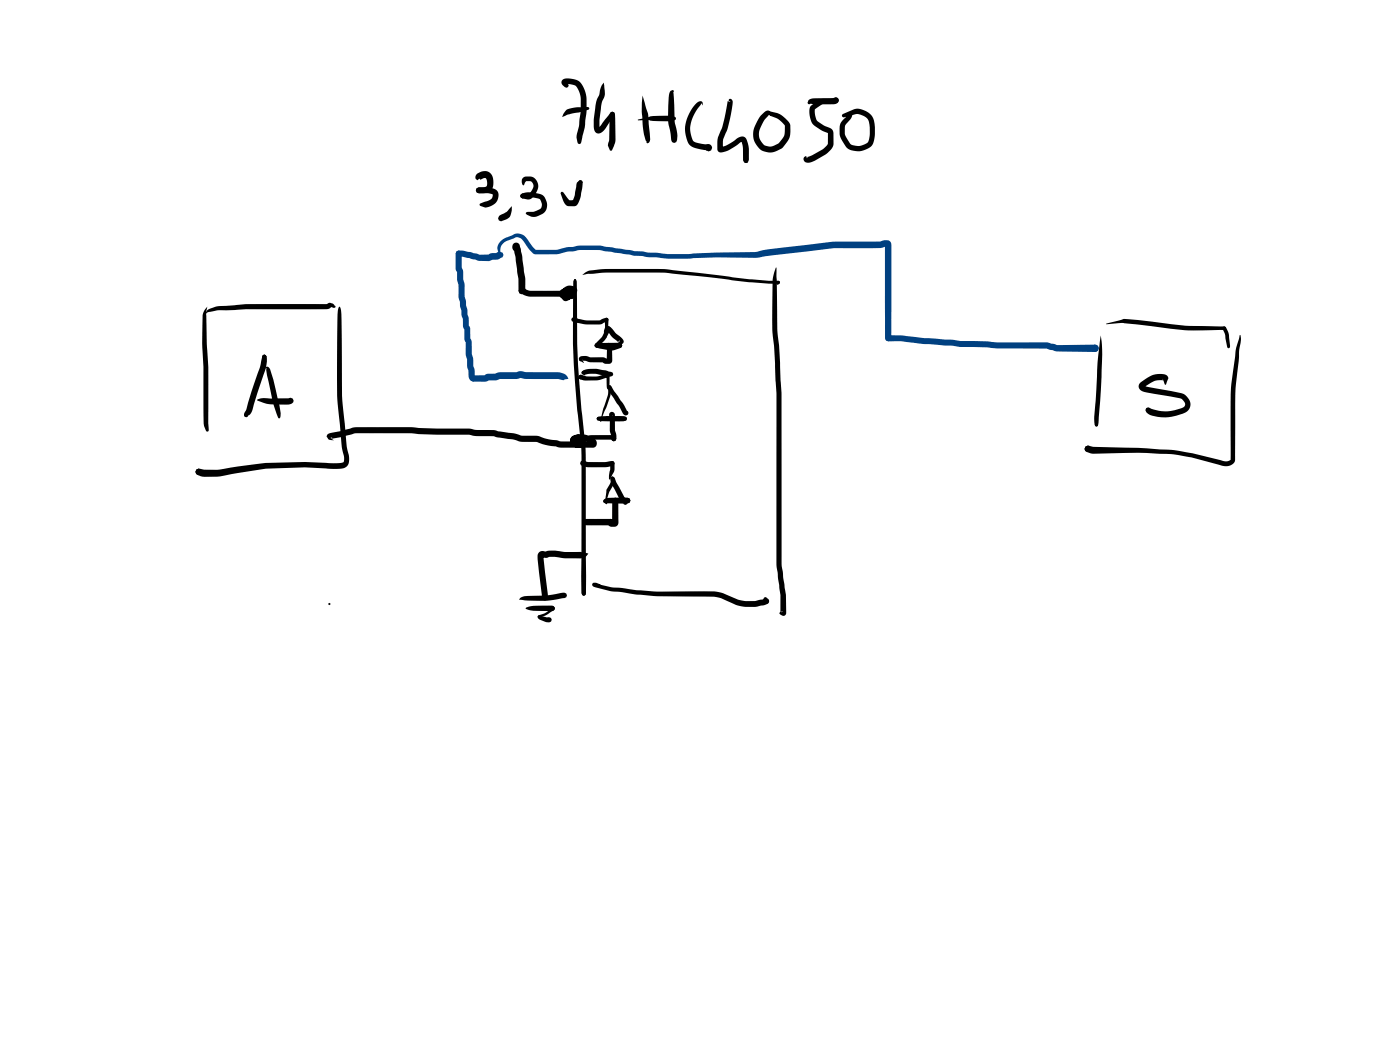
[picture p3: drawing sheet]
<svg xmlns="http://www.w3.org/2000/svg" width="285mm" height="214mm" viewBox="0 0 285 214" stroke-linecap="round" stroke-linejoin="round" font-family="sans-serif">
<g fill="#000">
<path d="M114.5 16.3a3.4 3.4 0 0 1 4 1l.4 .8a11.3 11.3 0 0 1 .3 6.4l-.1 1.5-.8 3-.1 .2-.2 .1-.3-.1-.1-.2a6.3 6.3 0 0 1 .3-3.7v-.4a13.4 13.4 0 0 0 .1-6.1 1.99 1.99 0 0 0-2.4-1.7h-.4l.1-.4a.85 .85 0 0 1 .4 1 .94 .94 0 0 1-1.2-.5l-.2-.5zM122.9 16.8l.3 2.4-.2 .7a4.3 4.3 0 0 0-.7 2.3l-.3 2.3 .1 1.7-.3-.2 .5-.4 2-2.6 .4-.3 .3 .2 .2 .4-1.6 2.3a2.15 2.15 0 0 1-1.9 1.6 1.3 1.3 0 0 1-.8-1.4v-1.6l.3-2.1a7.1 7.1 0 0 1 .9-3l.2-1.3zM130.8 19.4l.6 2a9.5 9.5 0 0 1 .7 4.3l.3 2.7a.62 .62 0 0 1-.7 .7l-.1-.3a11.3 11.3 0 0 1-.8-5l-.1-2.9zM136.5 18.6l.5-.3 .2 .3-.1 .4 .3 5.8a7.6 7.6 0 0 1 .3 4.1l-.4 .2-.5-.2-.1-.4-.6-3.6v-5zM97.1 35.4a1.94 1.94 0 0 1 2.3-.4 1.94 1.94 0 0 1 1.1 2.1 1.93 1.93 0 0 1-2.3 2.3h-.7l-.4-.2-.2-.4 .2-.5 .4-.2h.9l.7-.2 .1-.5-.1-.8-.3-.4-.9 .4-.3-.2-.4 .3-.4-.5zM97.1 38.3a3.4 3.4 0 0 1 2.2-.1h.2a1.72 1.72 0 0 1 2 1.5 2.58 2.58 0 0 1-2.7 2.6l-1.1-.4-.1-.2a1.64 1.64 0 0 1 1.3-.7 1.33 1.33 0 0 0 1.4-1.4l-1.4-.3a2.79 2.79 0 0 1-1.8-.1l-.2-.4zM106.1 39.5l.5-.2a5.9 5.9 0 0 1 3.6 .3l.4 .2a2.77 2.77 0 0 1 .7 2.7l-.7 1-1.5 .6h-1l-.8-.3-.3-.4 .3-.2 1.4-.1 1.2-.5a1.05 1.05 0 0 0 .4-1.1l-.3-.9-.5-.2a4.7 4.7 0 0 0-2.6-.2l-.5 .2-.3-.2-.2-.3zM106.5 36.2l.7-.3a1.89 1.89 0 0 1 2.4 1.6 3.2 3.2 0 0 1-2 3.1l-1.3-.2-.4-.5 .2-.3 .3-.2 1.2 .2a2.87 2.87 0 0 0 1-1.8 .83 .83 0 0 0-.7-.9h-.8l-.5 .9a1.2 1.2 0 0 1-.1-1.6zM115.4 22.3l2.3-.5h1.9l.3 .1 .1 .2-.1 .2-1.2 .4-3.1 .6-1.2 .5 .3-.6zM114.2 39.1l.2-.1 .3 .2 1.3 1.7-.2-.1h1.1l-.3 .1a10.7 10.7 0 0 0 .9-3.7l.4-.4h.6l.1 .9a8.3 8.3 0 0 1-1.2 4.1l-.4 .2a2.22 2.22 0 0 1-1.8-.2l-.6-1-.5-1.4zM124.3 22.9l.4-.2 .3 .2 .2 .4 .1 5.1-.1 .8-.6 1.4h-.4l-.1-.2a1.42 1.42 0 0 1-.2-1.4l.1-.6 .1-4.9zM129.9 24.4l1.2-.3a9.9 9.9 0 0 1 4.3-.5h1l.9 .1 .2 .2 .1 .2-.1 .3-1.1 .3-3.5-.1-.9-.2-2.1 .1z"/>
<path d="M141.8 21a.75 .75 0 0 1 1.3-.1v.6l-.3-.4a9.6 9.6 0 0 0-2.3 5.4l.1 .8a1.83 1.83 0 0 0 .7 1.6l1.6 .4h1.3a.81 .81 0 0 1 .8 .8l-.2 .5-.5 .2-.5-.2-.2-.4 .2 .3 .3 .1h-.5a5 5 0 0 1-3.2-1.1 6.5 6.5 0 0 1 .5-7.4zM148.5 20.2a.69 .69 0 0 1 .7 .3 .69 .69 0 0 1-.1 .8l-.3 2.1a16.1 16.1 0 0 1-1.6 5v2l-.4-.5 1.3-.4 2.6-1.6a.98 .98 0 0 1 1.4 .6 8.1 8.1 0 0 1 .4 4.1l-.2-.2 .1 .3-.2 .4-.3 .1-.4-.2-.2-.4a8.8 8.8 0 0 0-.3-3.7l-.1-.2 .2 .2h-.1a10.9 10.9 0 0 1-4.1 2.1h-.3a.64 .64 0 0 1-.5-.7v-2l.6-1.7a26.7 26.7 0 0 0 1.5-6l.5 .1-.3-.1zM151.6 32.5l.6-.3a.56 .56 0 0 1-.2 1l-.4-.2-.1-.3zM154.9 23.5l.7-.6a.69 .69 0 0 1 .7-.4 .69 .69 0 0 1 .6 .5v.5l-.5-.4 .2 .3a7 7 0 0 0-2.1 4 2.25 2.25 0 0 0 2.6 2.4l1.5-.7a3.1 3.1 0 0 0 1.2-2.4v-1.1a4.5 4.5 0 0 0-1.9-1.6l-1.4-.7 .1-.5 .4-.1a5 5 0 0 1 3.7 2.3l.2 .4v1.4a4.2 4.2 0 0 1-5.9 3.8 4 4 0 0 1-1.2-5.2zM164.7 20.4l.8-.4h4.3l-.2 .4 .2-.4 .4-.2 .4 .2 .2 .4a.96 .96 0 0 1-1 .8h-3.8l-.8-.1-.5 .1-.3-.3zM165.1 21.6l1.4-1a2.93 2.93 0 0 1 2.5-.5l.4-.1a.89 .89 0 0 1 1.4 .4l-.2 .4-.4 .2-.4-.1 .4 .1-2.6 .2-1.7 1a2.98 2.98 0 0 0 .8 2.6l1.1 .8 1.3 .5 .4 .4 .2 .6v2.5l-.4 .7-1.1 1-2.3 1.4-.9 .4a.84 .84 0 0 1-1.1-.1 .84 .84 0 0 1-.1-1.1h.4l.1 .3 .1-.3 .9-.3 2.2-1.2 1-1.1 .1-2.2-1.3-.5-.9-.6a3.6 3.6 0 0 1-1.5-4.2zM171.5 23.3l2.4-1.1a3.8 3.8 0 0 1 3.8 1.8l.4 1.2v2.5a2.83 2.83 0 0 1-2.6 3 3.2 3.2 0 0 1-3.4-1 4.5 4.5 0 0 1-.7-5.1 3 3 0 0 1 2.1-1.3 3.5 3.5 0 0 1-1.3 2.1l-.2 .5v1.5l1.2 1.9a3.1 3.1 0 0 0 3.4-.2l.3-.7 .2-1.2-.1-1.8-.4-1.2a3.3 3.3 0 0 0-2-1l-2.8 .7-.3-.1zM101.6 44l1.5-.8 1.1-1.2v.8a2.01 2.01 0 0 1-1.8 2.1l-.4 .2-.4-.2-.2-.4zM104.5 49.6a.83 .83 0 0 1 1.4 .7 .83 .83 0 0 1-1.3 .7l-.2-.3a1.06 1.06 0 0 1 .1-1.1zM104.6 49.9a.93 .93 0 0 1 1.4 .7l.7 4.5a11.4 11.4 0 0 1 .2 4.1l-.2 .5-.4 .2-.5-.2-.2-.5a12.4 12.4 0 0 0-.3-4l-.6-4.2 .1 .1a.74 .74 0 0 1-.2-1.2zM106.1 39.5l.3-.1 .4 .2 .1 .3-.1 .4-.4 .1-.4-.2-.1-.3zM105.8 58.7l.5-.2 1.7 .7h4.7a8.5 8.5 0 0 0 3.4-.3 .81 .81 0 0 1 1 .9l-.2 .4-.4 .2-.4-.2-.2-.5 .3 .4-.3 .1a7.8 7.8 0 0 1-3.2 .2h-5.1l-1.8-.7-.2-.5z"/>
<path d="M116.9 56.9l.2-.1 .2 .3-.2 .4-.3-.4zM116.9 56.9h.3l.2 .2v.8a230.4 230.4 0 0 0 1.8 33.7l.1 29.3a.46 .46 0 0 1-.5 .3 .46 .46 0 0 1-.4-.5v-29.1a223.4 223.4 0 0 1-1.7-33.7zM118.5 56a2.78 2.78 0 0 1 2.2-1 68.1 68.1 0 0 1 10.2-.2h4.4l9.1 1a104.5 104.5 0 0 0 14.2 1.4l.2 .3-.1 .2h-.3l.1 .1a173.4 173.4 0 0 1-16.6-1.6l-6.6-.7h-4.4a70.9 70.9 0 0 0-10.1 .2l-1.2 .1zM158 54.5h.1l.2 12.7 .3 3.1a347.8 347.8 0 0 1 .5 26.5v18.2l.9 6.1 .1 3.8a.69 .69 0 0 1-.8 .5 .69 .69 0 0 1-.6-.7l.6-.2h-.2l-.2 .4v-3.7l-.8-6.2v-22.8a242.9 242.9 0 0 0-.6-22.9 90.2 90.2 0 0 1-.2-11.9l.1-1.2zM158.3 57.3l.2-.1 .3 .1-.1 .4-.2 .1-.3-.2zM158.3 57.3h.4a.46 .46 0 0 1-.1 .5 .46 .46 0 0 1-.5 .1v-.1zM42.1 63.2l.3-.2a6.4 6.4 0 0 1 3.6-.7l4-.4h16.6a.85 .85 0 0 1 1-.1l.5 .4a.29 .29 0 0 1 .1 .4 .29 .29 0 0 1-.5 0l-.2-.1-.5 .3-.6 .2h-16.3l-4.1 .2a9.1 9.1 0 0 0-3.4 .3l-.7 .4zM42.2 62.4a6.1 6.1 0 0 0-.2 2.8l.1 2.7a190.8 190.8 0 0 1 .3 18.7v1.2l-.2 .1-.3-.2a4.8 4.8 0 0 1-.5-3.2v-1.3a121.9 121.9 0 0 0-.2-13.3v-4.7a3.1 3.1 0 0 1 1-2.8zM53.6 72.3h.5l.1 .3-.2 .4 .1-.2-.5 .4-.2-.2zM54.1 74.8a.58 .58 0 0 1 .9 .4l.7 2.1 1.2 5.1 .2 2.3-.1 .4h-.3a21.5 21.5 0 0 1-1.6-5.4l-.8-3.4v-1.3h-.4zM53.5 72.3l.3-.1 .3 .1 .2 .3-.2 .3-.3 .2-.3-.2-.1-.3zM53.5 72.3l.3-.1 .4 .3a5.9 5.9 0 0 1-.6 3.9l-2.3 7.3-.4 .7-.3 .2-.1-.2-.1 .4-.3 .1a.77 .77 0 0 1-.1-1.3l.2-.3a56.3 56.3 0 0 1 2.6-8.2z"/>
<path d="M69.1 62.4l.2 .2a16.1 16.1 0 0 1 .3 5v9.5a124.3 124.3 0 0 0 1 14l.1 .4a3.3 3.3 0 0 1-.1 3.4l-.2 .3a3.9 3.9 0 0 1-2.6 .3l-.7-.1a63.9 63.9 0 0 0-13 0l-6.9 1.1a15.5 15.5 0 0 1-6.3 .5 1.36 1.36 0 0 1-1.1-.9l.2-.5 .5-.2 1 .2a15.3 15.3 0 0 0 5.4-.4l6.7-.9a86.5 86.5 0 0 1 13.2 0h2.3l.9-.2v-1.1l-.4-2a128.4 128.4 0 0 1-1-17v-4.7a30.2 30.2 0 0 1 .4-6.7zM114.1 59.1a1.32 1.32 0 0 1 2.3 .4 1.32 1.32 0 0 1-1.6 1.7 1.11 1.11 0 0 1 0-1.6 1.11 1.11 0 0 1 1.7 .1l.2 .2-.2 .1 .7 .2 .1 .2-.1 .2-.8 .3-1-.5h.3l-.3-.3h-.3l.3-.1-.1 .1v-.3l-.3 .1v-.2h.4l.7-.1 .3-.6 .1 .4-.6-.1-.3 .2-.1-.4 1.4 .3 .2 .4-.2 .4-.4 .2a1.58 1.58 0 0 1-2.1-1.1 1.73 1.73 0 0 1 1.4-1.2 1.73 1.73 0 0 1 1.7 .8 2.01 2.01 0 0 1-1.3 2 2.01 2.01 0 0 1-2.3-.7v-.6zM118 72.7l.4-.2h.9l.9 .3 2.5-.1 .8 .4-.1-.1h.5l-.2 .1-.2 .3 .1-2.8 .3 .2h-2.3l-.3-.2-.2-.3 .2-.3 .3-.1 2.2-.1a.72 .72 0 0 1 .8 .8l.1 2.3a.99 .99 0 0 1-.4 1.1l-1 .1-.6-.3h-2.6l-1.6-.4 .1-.3-.1 .4a.46 .46 0 0 1-.6-.2 .46 .46 0 0 1 .1-.6zM117.9 76.4l.3-.1 .5 .3v.3l-.5 .4-.3-.2-.1-.3zM118.5 75.6a5.7 5.7 0 0 1 4.4-.2l1.8 .5 .2 .3a1.05 1.05 0 0 1-1.4 .4l-2.2-.5h-1.3l-1.2 .2-.3-.1-.1-.3zM118 73h.5l.3 .9-.8-.4zM118.5 75.6l.3-.1 .4 .2-.1 .8-.7-.4zM123.6 66.5l.2-.1 .4 .2 .1 .3-.2 .6a7.1 7.1 0 0 1-2.3 3.1l-.3 .2-.3-.2-.2-.3 .3-.4a5.7 5.7 0 0 0 2-2.9zM121.3 70h.5l.2 .1-.4 .2 .4-.2-.1 .5-.6 .1-.1-.2 .4-.2-.4 .2zM121.3 70l.6-.2h4.2l.4 .1 .2 .4-.2 .4-.4 .2-4.2-.1-.6-.2-.2-.3zM123.2 64.8l.3-.1 .3 .1 .1 .3-.1 1.6-.4 1.2 .1 1-.5-1.2 .2-1.1-.1-1.5zM116.4 64.7a1.29 1.29 0 0 1 1.4 .2 11.9 11.9 0 0 0 4.2 .3l1.3-.5 .5 .1a.69 .69 0 0 1-.7 .9l-1 .4a13.1 13.1 0 0 1-4.4-.3l-1.3-.4-.1-.3z"/>
<path d="M123.8 79.1l.2-.2 .2 .2-.2 .2zM123.5 66.6a.84 .84 0 0 1 1.2 .4l.8 .9 1.2 1a.6 .6 0 0 1 .2 1 .6 .6 0 0 1-1-.1l.3-.4a.24 .24 0 0 0-.2 .1 .24 .24 0 0 0-.1 .2l-.2-.2a7.3 7.3 0 0 1-2.1-2.1h.2l-.3-.1-.2-.4zM117.9 76.4l.5-.1a5.3 5.3 0 0 0 3 .4l2-.6a.44 .44 0 0 1 .4-.2 .44 .44 0 0 1 .3 .4v2.6h-.1l.2 .2-.3 .2-.2-.1a2.56 2.56 0 0 1-.2-1.8v-1.1l.1 .3h.3l-.6 .4a5.3 5.3 0 0 1-2.6 .5 3.8 3.8 0 0 1-2.8-.4l-.1-.3zM123.8 78.5l.3-.1 .4 .3 2.3 3.4 .9 1.6-.2-.1 .3 .1 .2 .4-.2 .3-.5 .2-.5-.4-.8-1.5-1.8-2.8-.5-1zM121.2 70l.3-.1 .8 .3 2.1 .3 1.7-.7 .4 .1 .2 .4-.4 .5-1.6 .6-2.2-.4a1.5 1.5 0 0 1-1.5-.7zM224.1 68.3l.2 1.3a117.8 117.8 0 0 1-.8 17.1l-.3 .1a1.03 1.03 0 0 1-.4-1.1l.4-6.3a81.7 81.7 0 0 1 .9-11.1zM225.2 65.9l3.6-1 5.8 .6a54.8 54.8 0 0 0 11.1 .9h3.6l.2 .2 .1 .2-.1 .3-.2 .1-6.3 .1a44.8 44.8 0 0 1-8.6-.9l-5.6-.6-3.5 .2zM232.2 77.9l.6-.5a4.6 4.6 0 0 1 4.7-1 .82 .82 0 0 1 .1 1.3l-.3 .7-.6-1.3 .2 .3h-.2a5 5 0 0 0-3.7 1.4v-.3l7.5 1.5a2.21 2.21 0 0 1 1.2 3.7 8.8 8.8 0 0 1-7.9 .6l-.2-.2a.76 .76 0 0 1-.2-1l.4-.2 .5 .3a8.2 8.2 0 0 0 6.5-.2 .72 .72 0 0 0 .4-1.1l-.6-.7-.3-.1-7.3-1.3a1.13 1.13 0 0 1-1-.7 1.13 1.13 0 0 1 .2-1.2zM249 66.6l.3-.2a2.97 2.97 0 0 1 1 2.4l.1 1.7-.1 .3-.2 .1-.2-.3-.5-2.4-.5-1.3zM221 90.9l.5-.2 1.1 .3a133.4 133.4 0 0 1 13.5 .5l3 .2 3.7 .6 6.2 1.5a1.56 1.56 0 0 0 1.6-.2l-.1-6.6a59.8 59.8 0 0 1 1-14.4 10.9 10.9 0 0 1 .8-3.8l.1-.6 .2 .1a6.9 6.9 0 0 1-.3 3.2v1.1a71.9 71.9 0 0 0-.8 14.4v6.7a2.01 2.01 0 0 1-2.8 1.1l-6.1-1.7-3.6-.6-2.9-.1a101.2 101.2 0 0 0-13.7 0l-1.5-.6-.1-.4zM40 95.6l.5-.2 .8 .5v.4l-.8 .4-.5-.2-.2-.4zM50.3 83.5l.2-.1 .3 .3-.3 1-.4 .2-.3-.1-.1-.3z"/>
<path d="M52.4 81.3a5.3 5.3 0 0 1 2.9-.1l3.4-.1 .5-.1 .4 .2a.86 .86 0 0 1-.1 .9 .86 .86 0 0 1-.8 .3h-.5a10.9 10.9 0 0 1-5.3-.7l-.5-.1-.1-.2zM66.6 88.5l.8-.4 5.2-1.1h11.2l5.1 .3h6.6l1.6 .2 3.4 .1 1 .2 3 .4 1.8 .5h3.2l1.8 .6 2.9 .6h6.5l-.4 .2v.2l-1.3-.6h-1.2l-.2 .1 .1-.3v.3l-.3-.5h-.4l.1-.1a.52 .52 0 0 0 .3 .8h-.2l.3-.4 .1 .2h.6l-.3 .3v-.6l.2 .4-.4-.1-.4 .1 .1-.4-.1-.3 .3 .1h-.3a.64 .64 0 0 0 .5 1l-.5-.2-.2-.5 .2-.4 .5-.2a.81 .81 0 0 1 .7 .8 .81 .81 0 0 1-.8 .8 1.32 1.32 0 0 1-1.5-1.3 1.81 1.81 0 0 1 3 0v.9a.98 .98 0 0 1-.9 1h-.9a1.41 1.41 0 0 1-.9-2.3 1.05 1.05 0 0 1 1.2-.1 1.05 1.05 0 0 1 .5 1l-.1 .2a.93 .93 0 0 1-1.6 .1 .93 .93 0 0 1 .7-1.5 4 4 0 0 1 4.2 1.3l.1 .4a.82 .82 0 0 1-.8 .9l-6.6-.1-3.1-.5-1.7-.6h-3.1l-1.8-.5-3.1-.4-.8-.3h-3.5l-1.5-.3h-6.6l-5.1-.3h-11.4l-2.6 .7-2.4 .5 .2-.4-.2 .2-.1-.1 .6 .6-1.1-.3-.3-.6zM119.1 89.1l.3-.3a15.6 15.6 0 0 1 5.1-.2l.4 .1a.8 .8 0 0 1 .4 1l-.3 .2-.5-.4h-1.5a7.9 7.9 0 0 1-3.6-.2zM121.6 85a2.94 2.94 0 0 1 2-.3h3.4l.5 .2 .1 .4-.1 .3-.3 .1a20.2 20.2 0 0 1-5.6-.2l-.1-.2zM121.6 85l.3-.2 .3 .2 .2 .9-.5-.4v.2l-.3-.2-.1-.2zM123.8 78.5l.3-.1 .3 .1v.6a11.6 11.6 0 0 1-1.5 5.1l-.6 1.4 .4-2 .5-1.3a6 6 0 0 0 .6-3l-.1-.5zM124.4 94l.3-.1 .3 .1 .1 .4a3.2 3.2 0 0 1-.6 2.6l-.4 .6-.1-.7zM124.2 84a.61 .61 0 0 1 .6-.1 .61 .61 0 0 1 .4 .6v3.1l.3 1.1-.2 1-.3 .2-.4-.2-.2-1.1a5.1 5.1 0 0 1-.2-2.9v-1.2a.31 .31 0 0 0 .2 .4 .31 .31 0 0 0 .4-.3l-.2 .3a.5 .5 0 0 1-.5-.2 .5 .5 0 0 1 0-.5zM118.3 93.9l.4-.2 1.1 .4h3.1l1.8-.2 .3 .1 .1 .3a1.82 1.82 0 0 1-1.9 .8h-4l-.9-.4-.2-.4zM124.4 97.1l.3-.1 .4 .4 2 3.7 .6 .8 .1 .5-.2 .3-.3 .1-.3-.1-.8-.9-1.7-3.4-.2-1zM123.3 84.8l.5-.1a7.6 7.6 0 0 0 3 .2l.4-.1 .3 .1 .1 .4-.1 .3-.3 .1-3.7-.5-.2-.2zM221 90.9l.5-.2 .3 .1 .2 .7v.2l-.8 .3-.4-.6z"/>
<path d="M223.1 85.8h.3l.2 .7-.4 .3-.3-.3zM118.8 105.9l.5-.2 5.1-.1 .5 .2 .2 .5-.2 .5-.5 .2h-4.8a.7 .7 0 0 1-.8-.3 .7 .7 0 0 1 0-.8zM109.8 112.4a1.21 1.21 0 0 1 1.3-.1l-.1 .1 .6-.3h1.5a23.7 23.7 0 0 0 5.3 .3l1.4 .3a2.2 2.2 0 0 1-2.5 1h-2.3l-2.1-.3h-1.2a1.39 1.39 0 0 1-1.3 0l.3-.2 .8 7.8 .1 .7-.2 .4-.5 .2-.4-.2-.2-.4-.8-8v-.8zM120.7 118.8l.7-.1 1 .5-1.4-.1 .2-.1-.1-.2 3.3 .8 2.3 .1 2.9 .5a75.5 75.5 0 0 0 11.1 .2h4.7a7.4 7.4 0 0 1 3 .9l1.9 .8 1.2 .2 2.2 .1 2.3-.6 .4 .2 .2 .4a1.67 1.67 0 0 1-1.6 .9h-.2a5.9 5.9 0 0 1-2.8 .3 7 7 0 0 1-2.9-.8l-2.8-1.1a89.7 89.7 0 0 0-11.1-.3l-5.7-.3-2.9-.5-2.4-.2-2.7-.7a.69 .69 0 0 1-.9-.9zM122.9 101.8l.3-.2a16.5 16.5 0 0 1 4.6-.3l.4 .2 .2 .4-.2 .4a4.6 4.6 0 0 1-2.6 .2h-1.8l-.4-.1v-.2l-.2 .2-.4-.3zM124.5 97.1l.5 .1 .1 .2-.1 .9-1 2-.8 2.2 .1-1.4a3.4 3.4 0 0 1 .9-2.6l.1-1.1zM122.9 101.8h.5l.3 .7-.2 .2-.6-.5zM124.8 101.5l.5-.2 .4 .2 .2 .4v3.8a1.13 1.13 0 0 1-.2 1.3 1.13 1.13 0 0 1-1.3 .2 .83 .83 0 0 1-.7-.9l.2-.5 .5-.2 .5 .2 .1 .6-.1-.3-.4-.2h.6l-.3 .2-.2 .2 .1-4.4zM125.4 101.6l.2-.1a3.7 3.7 0 0 0 2.2-.2l.4 .2 .2 .4-.2 .4-.4 .2-2.3-.5-.2-.2zM105.9 121.8l.9-.4a32.8 32.8 0 0 0 8.1-.7l.4 .1 .1 .4a.9 .9 0 0 1-1 .6 26.8 26.8 0 0 1-8.3 .3h-.4zM107.1 123.7l1.5-.4h2.8a1.49 1.49 0 0 1 1.3 .2l.3 .4-.2 .3-.3 .2-.3-.1 .2 .1h-3.8l-1.5-.4-.1-.1zM109.6 125.4l.2-.1 .3 .2v-.1l1.2 .3h.5l.4 .1 .1 .4a.81 .81 0 0 1-1.1 .5l-1.5-.7-.2-.3z"/>
<path d="M109.5 125.4l.1-.1a3.8 3.8 0 0 0 2.5-1.5l.1-.3 .3-.1 .3 .2 .1 .4-1.5 1.1-1.6 .8-.2-.1zM118.6 120.7l.4-.3h.2v.7l-.3 .2-.3-.1zM155.6 121.7l.5-.1 .5 .6-.2 .6-.4 .2-.4-.1-.2-.3z"/>
<circle cx="118.2" cy="37.1" r=".45"/>
<circle cx="151.9" cy="32.7" r=".48"/>
<circle cx="123.8" cy="66.9" r=".5"/>
<circle cx="124.7" cy="97.4" r=".4"/>
<circle cx="112.5" cy="123.9" r=".49"/>
<circle cx="118.9" cy="120.9" r=".39"/>
</g>
<path d="M66.9 122.8l.2-.1 .3 .3-.3 .2-.3-.2z" fill-rule="evenodd" fill="#000"/>
<g fill="#004080">
<path d="M95.9 76.6l.5-.2h2.2l.7-.3h1.5a4.5 4.5 0 0 1 2.8-.3h1.5l.9-.2 1 .2h4.4a6.8 6.8 0 0 1 3.5 .3l.6 .5 .2 .5-1 .3-1.1-.2h-6.6l-1-.3a14.3 14.3 0 0 1-4.3 .3l-.8 .3-1.5-.1h.2l-.8 .3h-2.2a.83 .83 0 0 1-.9-.6z"/>
<path d="M93 51.2l.4-.2 .4 .2 .2 .4v3.1l-.1-.2 .4 .6v1.7a6.4 6.4 0 0 1 .3 3.2l.3 2.1 .3 .9v1l.2 .9v1.4l.3 .5v2.1l.3 .8v2.3a5.1 5.1 0 0 1 .4 2.5l.2 .9v1.1l.3 .6-.1 .4-.5 .2-.6-.4-.3-.6v-1.2l-.3-.9v-1.4l-.3-1.1 .1-2.4-.3-.6-.1-2.2 .1 .2-.3-.6-.1-1.6-.2-.6-.4-2.6a10.1 10.1 0 0 1-.3-3.7l-.2-.9v-1.7l-.3-.6v-3.2z"/>
<path d="M93 51.2a4.6 4.6 0 0 1 2.6 .1l2.1 .6 1.8-.1 .6-.3 .9 .1 .3-.2a.85 .85 0 0 1 1.2 .5l-.2 .5-.7 .4-1.4 .1-.6 .3-2.1-.1-3.3-.8a1.12 1.12 0 0 1-1.4-.7z"/>
<path d="M102 49.1l.7-.6 1.6-.6a2.26 2.26 0 0 1 3.3 1.2l1.5 1.8h4.3l2-.6 2.5-.3h4.2l7.1 1.1 1.6 .1 1 .2 4.2 .3h3.9l6.1-.3 7.6-.1 3.3-.6 12.7-1.5h9.6l.5-.2a1.27 1.27 0 0 1 1.8 .6v18.9l-.2 .8-.5 .2-.4-.2-.2-.4v-19l.5 .3-1.5 .3h-9.5l-15.8 2a128.8 128.8 0 0 0-12.9 .1l-5.1 .1-3.9-.3-1.2-.3h-1.7l-7-1.2h-4l-2.7 .4a9.6 9.6 0 0 1-4.6 .5l-2.2-.1-.9-1-1-1.5a1.42 1.42 0 0 0-2.1-.7l-1.2 .5a2.16 2.16 0 0 0-1.5 2.6v.6l-.6-1.7 .1-.7z"/>
<path d="M180.4 68.4l.4-.2 2.6 .1 4.9 .5 5.7 .4a13.9 13.9 0 0 0 4.2 .2l4.9 .3h10l2.1 .6 7.7-.1a.75 .75 0 0 1 .8 .7 .75 .75 0 0 1-.8 .8l-7.7-.1-2.1-.6-10-.1-4.9-.2a14.7 14.7 0 0 1-4.3-.3l-5.8-.3-4.7-.6h-2.6l-.4-.2-.2-.4z"/>
<path d="M222.8 70.2h.1a.75 .75 0 0 1 .8 .7l-.2 .5-.4 .2-.9-.4-.1-.1z"/>
</g>
</svg>
